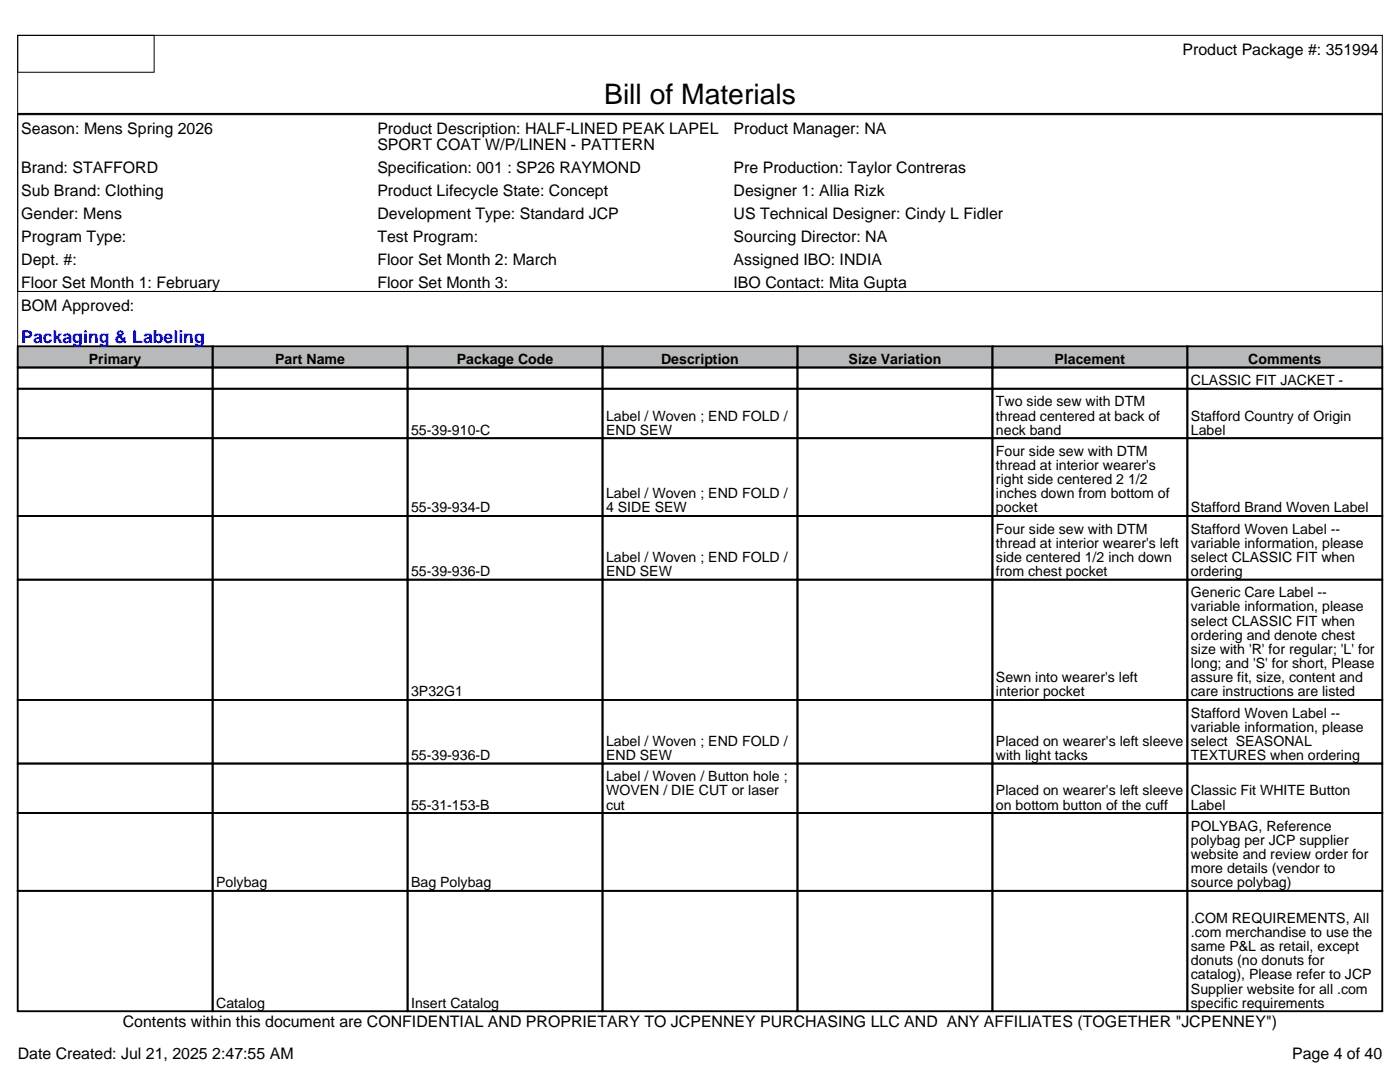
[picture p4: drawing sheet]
<svg xmlns="http://www.w3.org/2000/svg" width="279mm" height="216mm" viewBox="0 0 279 216" stroke-linecap="round" stroke-linejoin="round" font-family="sans-serif">
<defs><g id="words">
<text font-size="5.6" x="120.6" y="20.8">Bill of Materials</text>
<text font-size="3.5" fill="#00f" x="4.2" y="68.4">Packaging &amp; Labeling</text>
<g font-size="3.2">
<text x="236" y="10.9">Product Package #: 351994</text>
<text x="4.2" y="26.8">Season: Mens Spring 2026</text>
<text x="75.3" y="26.8">Product Description: HALF-LINED PEAK LAPEL</text>
<text x="75.3" y="29.9">SPORT COAT W/P/LINEN - PATTERN</text>
<text x="146.4" y="26.8">Product Manager: NA</text>
<text x="4.2" y="34.5">Brand: STAFFORD</text>
<text x="75.3" y="34.5">Specification: 001 : SP26 RAYMOND</text>
<text x="146.4" y="34.5">Pre Production: Taylor Contreras</text>
<text x="4.2" y="39.1">Sub Brand: Clothing</text>
<text x="75.3" y="39.1">Product Lifecycle State: Concept</text>
<text x="146.4" y="39.1">Designer 1: Allia Rizk</text>
<text x="4.2" y="43.7">Gender: Mens</text>
<text x="75.3" y="43.7">Development Type: Standard JCP</text>
<text x="146.4" y="43.7">US Technical Designer: Cindy L Fidler</text>
<text x="4.2" y="48.3">Program Type:</text>
<text x="4.2" y="52.9">Dept. #:</text>
<text x="75.3" y="48.3">Test Program:</text>
<text x="75.3" y="52.9">Floor Set Month 2: March</text>
<text x="146.4" y="48.3">Sourcing Director: NA</text>
<text x="146.4" y="52.9">Assigned IBO: INDIA</text>
<text x="4.2" y="57.5">Floor Set Month 1: February</text>
<text x="75.3" y="57.5">Floor Set Month 3:</text>
<text x="146.4" y="57.5">IBO Contact: Mita Gupta</text>
<text x="4.2" y="62">BOM Approved:</text>
<text x="24.5" y="205">Contents within this document are CONFIDENTIAL AND PROPRIETARY TO JCPENNEY PURCHASING LLC AND ANY AFFILIATES (TOGETHER &quot;JCPENNEY&quot;)</text>
<text x="3.5" y="211.3">Date Created: Jul 21, 2025 2:47:55 AM</text>
<text x="257.9" y="211.3">Page 4 of 40</text>
</g>
<g font-size="2.8">
<text x="17.7" y="72.6">Primary</text>
<text x="54.9" y="72.6">Part Name</text>
<text x="91.1" y="72.6">Package Code</text>
<text x="131.9" y="72.6">Description</text>
<text x="169.4" y="72.6">Size Variation</text>
<text x="210.5" y="72.6">Placement</text>
<text x="237.7" y="76.9">CLASSIC FIT JACKET -</text>
<text x="249.1" y="72.6">Comments</text>
<text x="121" y="83.9">Label / Woven ; END FOLD /</text>
<text x="198.8" y="81.1">Two side sew with DTM</text>
<text x="198.8" y="83.9">thread centered at back of</text>
<text x="237.7" y="83.9">Stafford Country of Origin</text>
<text x="82" y="86.7">55-39-910-C</text>
<text x="121" y="86.7">END SEW</text>
<text x="198.8" y="86.7">neck band</text>
<text x="237.7" y="86.7">Label</text>
<text x="198.8" y="91">Four side sew with DTM</text>
<text x="198.8" y="93.8">thread at interior wearer's</text>
<text x="121" y="99.4">Label / Woven ; END FOLD /</text>
<text x="198.8" y="96.6">right side centered 2 1/2</text>
<text x="198.8" y="99.4">inches down from bottom of</text>
<text x="82" y="102.3">55-39-934-D</text>
<text x="121" y="102.3">4 SIDE SEW</text>
<text x="198.8" y="102.3">pocket</text>
<text x="198.8" y="106.5">Four side sew with DTM</text>
<text x="237.7" y="102.3">Stafford Brand Woven Label</text>
<text x="237.7" y="106.5">Stafford Woven Label --</text>
<text x="121" y="112.1">Label / Woven ; END FOLD /</text>
<text x="198.8" y="109.3">thread at interior wearer's left</text>
<text x="198.8" y="112.1">side centered 1/2 inch down</text>
<text x="237.7" y="109.3">variable information, please</text>
<text x="237.7" y="112.1">select CLASSIC FIT when</text>
<text x="82" y="115">55-39-936-D</text>
<text x="121" y="115">END SEW</text>
<text x="198.8" y="115">from chest pocket</text>
<text x="237.7" y="115">ordering</text>
<text x="237.7" y="119.2">Generic Care Label --</text>
<text x="237.7" y="122">variable information, please</text>
<text x="237.7" y="124.8">select CLASSIC FIT when</text>
<text x="237.7" y="127.7">ordering and denote chest</text>
<text x="237.7" y="130.5">size with 'R' for regular; 'L' for</text>
<text x="198.8" y="136.1">Sewn into wearer's left</text>
<text x="237.7" y="133.3">long; and 'S' for short, Please</text>
<text x="237.7" y="136.1">assure fit, size, content and</text>
<text x="82" y="138.9">3P32G1</text>
<text x="198.8" y="138.9">interior pocket</text>
<text x="237.7" y="138.9">care instructions are listed</text>
<text x="237.7" y="143.2">Stafford Woven Label --</text>
<text x="121" y="148.8">Label / Woven ; END FOLD /</text>
<text x="198.8" y="148.8">Placed on wearer's left sleeve</text>
<text x="237.7" y="146">variable information, please</text>
<text x="237.7" y="148.8">select SEASONAL</text>
<text x="82" y="151.6">55-39-936-D</text>
<text x="121" y="151.6">END SEW</text>
<text x="121" y="155.9">Label / Woven / Button hole ;</text>
<text x="198.8" y="151.6">with light tacks</text>
<text x="237.7" y="151.6">TEXTURES when ordering</text>
<text x="82" y="161.5">55-31-153-B</text>
<text x="121" y="158.7">WOVEN / DIE CUT or laser</text>
<text x="121" y="161.5">cut</text>
<text x="198.8" y="158.7">Placed on wearer's left sleeve</text>
<text x="198.8" y="161.5">on bottom button of the cuff</text>
<text x="237.7" y="158.7">Classic Fit WHITE Button</text>
<text x="237.7" y="161.5">Label</text>
<text x="237.7" y="165.8">POLYBAG, Reference</text>
<text x="237.7" y="168.6">polybag per JCP supplier</text>
<text x="237.7" y="171.4">website and review order for</text>
<text x="43.1" y="177">Polybag</text>
<text x="82" y="177">Bag Polybag</text>
<text x="237.7" y="174.2">more details (vendor to</text>
<text x="237.7" y="177">source polybag)</text>
<text x="237.7" y="184.1">.COM REQUIREMENTS, All</text>
<text x="237.7" y="187">.com merchandise to use the</text>
<text x="237.7" y="189.8">same P&amp;L as retail, except</text>
<text x="237.7" y="192.6">donuts (no donuts for</text>
<text x="237.7" y="195.4">catalog), Please refer to JCP</text>
<text x="43.1" y="201.1">Catalog</text>
<text x="82" y="201.1">Insert Catalog</text>
<text x="237.7" y="198.3">Supplier website for all .com</text>
<text x="237.7" y="201.1">specific requirements</text>
</g>
</g></defs>
<g fill="#b7b9bb">
<path d="M3.5 69.1h38.9v4.2h-38.9z"/>
<path d="M42.4 69.1h38.9v4.2h-38.9z"/>
<path d="M81.3 69.1h38.9v4.2h-38.9z"/>
<path d="M120.2 69.1h39v4.2h-39z"/>
<path d="M159.2 69.1h38.9v4.2h-38.9z"/>
<path d="M198.1 69.1h38.9v4.2h-38.9z"/>
<path d="M237 69.1h38.9v4.2h-38.9z"/>
</g>
<path d="M3.5 7.1h272.4v51.1h-272.4zM3.5 7.1h27.3v7.3h-27.3zM3.5 22.9h272.4v35.3h-272.4zM3.5 58.2h272.4v143.6h-272.4z" fill="none" stroke="#000" stroke-width=".2"/>
<g fill="none" stroke="#000" stroke-width=".35">
<path d="M3.5 22.7h272.4M3.5 69.1h38.9v4.2h-38.9zM3.5 73.3h38.9v4.3h-38.9zM3.5 77.6h38.9v9.8h-38.9zM42.4 69.1h38.9v4.2h-38.9zM42.4 73.3h38.9v4.3h-38.9zM42.4 77.6h38.9v9.8h-38.9zM81.3 69.1h38.9v4.2h-38.9zM81.3 73.3h38.9v4.3h-38.9zM81.3 77.6h38.9v9.8h-38.9zM120.2 69.1h39v4.2h-39zM120.2 73.3h39v4.3h-39z"/>
<path d="M120.2 77.6h39v9.8h-39zM159.2 69.1h38.9v4.2h-38.9zM159.2 73.3h38.9v4.3h-38.9zM159.2 77.6h38.9v9.8h-38.9zM198.1 69.1h38.9v4.2h-38.9zM198.1 73.3h38.9v4.3h-38.9zM198.1 77.6h38.9v9.8h-38.9zM237 69.1h38.9v4.2h-38.9zM237 73.3h38.9v4.3h-38.9zM237 77.6h38.9v9.8h-38.9zM3.5 87.4h38.9v15.6h-38.9zM42.4 87.4h38.9v15.6h-38.9z"/>
<path d="M81.3 87.4h38.9v15.6h-38.9zM120.2 87.4h39v15.6h-39zM159.2 87.4h38.9v15.6h-38.9zM198.1 87.4h38.9v15.6h-38.9zM237 87.4h38.9v15.6h-38.9zM3.5 103h38.9v12.7h-38.9zM3.5 115.7h38.9v24h-38.9zM42.4 103h38.9v12.7h-38.9zM42.4 115.7h38.9v24h-38.9zM81.3 103h38.9v12.7h-38.9zM81.3 115.7h38.9v24h-38.9zM120.2 103h39v12.7h-39z"/>
<path d="M120.2 115.7h39v24h-39zM159.2 103h38.9v12.7h-38.9zM159.2 115.7h38.9v24h-38.9zM198.1 103h38.9v12.7h-38.9zM198.1 115.7h38.9v24h-38.9zM237 103h38.9v12.7h-38.9zM237 115.7h38.9v24h-38.9zM3.5 139.7h38.9v12.7h-38.9zM42.4 139.7h38.9v12.7h-38.9zM81.3 139.7h38.9v12.7h-38.9zM120.2 139.7h39v12.7h-39zM159.2 139.7h38.9v12.7h-38.9z"/>
<path d="M198.1 139.7h38.9v12.7h-38.9zM237 139.7h38.9v12.7h-38.9zM3.5 152.4h38.9v9.8h-38.9zM42.4 152.4h38.9v9.8h-38.9zM81.3 152.4h38.9v9.8h-38.9zM120.2 152.4h39v9.8h-39zM159.2 152.4h38.9v9.8h-38.9zM198.1 152.4h38.9v9.8h-38.9zM237 152.4h38.9v9.8h-38.9zM3.5 162.2h38.9v15.6h-38.9zM3.5 177.8h38.9v24h-38.9zM42.4 162.2h38.9v15.6h-38.9z"/>
<path d="M42.4 177.8h38.9v24h-38.9zM81.3 162.2h38.9v15.6h-38.9zM81.3 177.8h38.9v24h-38.9zM120.2 162.2h39v15.6h-39zM120.2 177.8h39v24h-39zM159.2 162.2h38.9v15.6h-38.9zM159.2 177.8h38.9v24h-38.9zM198.1 162.2h38.9v15.6h-38.9zM198.1 177.8h38.9v24h-38.9zM237 162.2h38.9v15.6h-38.9zM237 177.8h38.9v24h-38.9z"/>
</g>
<use href="#words"/>
</svg>
